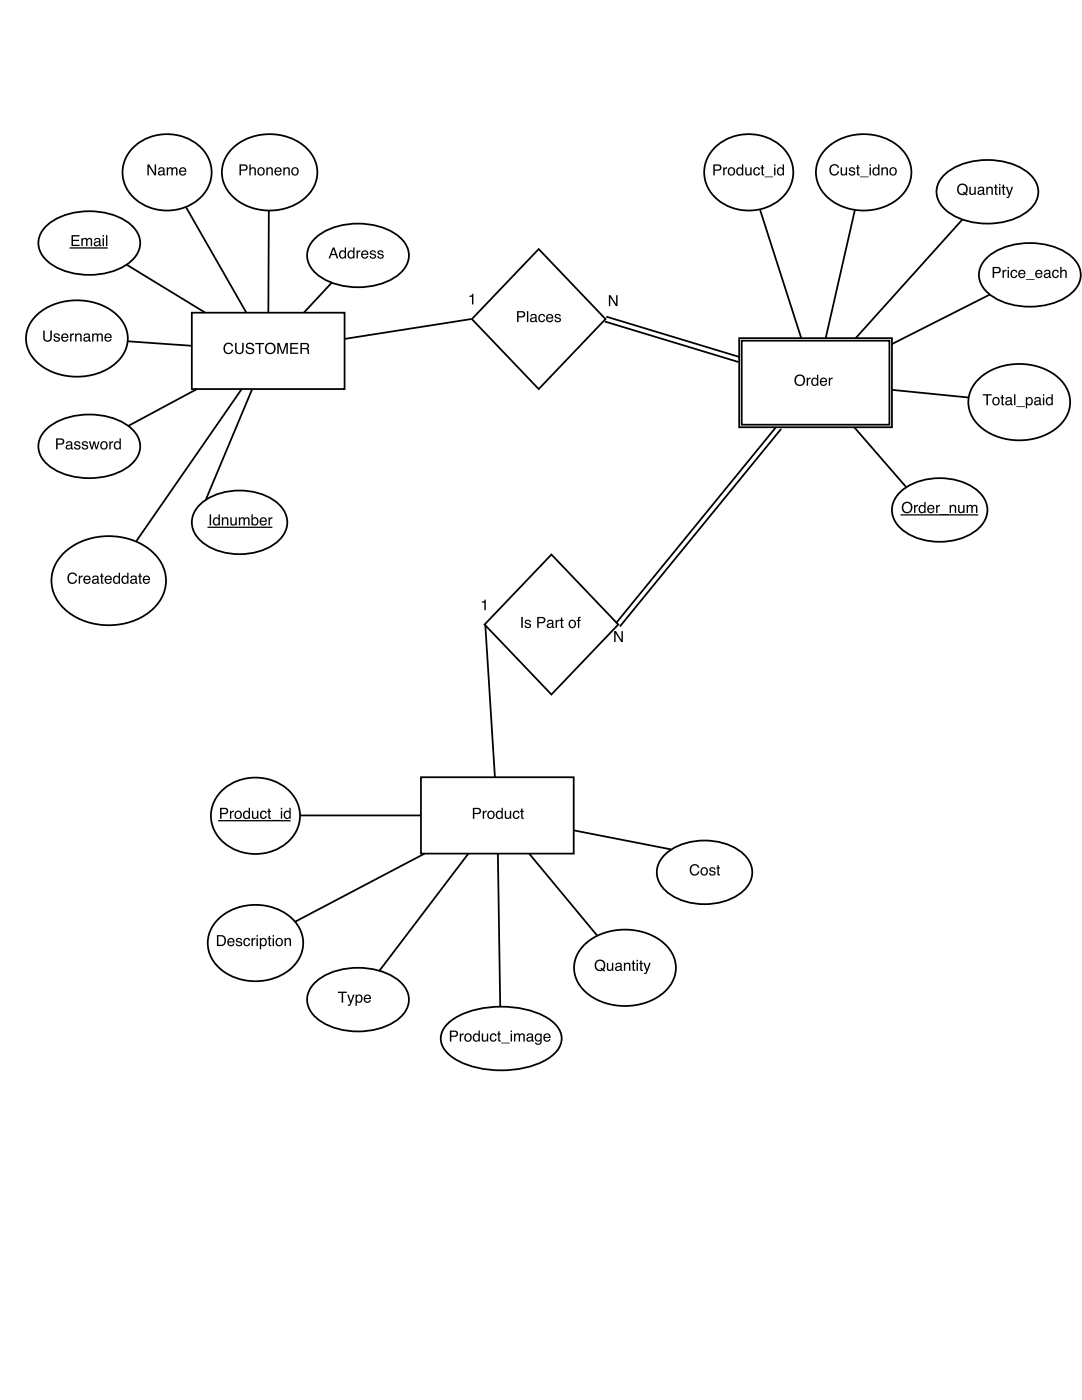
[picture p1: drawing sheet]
<svg xmlns="http://www.w3.org/2000/svg" width="216mm" height="279mm" viewBox="0 0 216 279" stroke-linecap="round" stroke-linejoin="round" font-family="sans-serif">
<path d="M26.3 29.7a9.8 9.8 0 0 1 14.7 .8 7.1 7.1 0 0 1-3.2 10.5 9.6 9.6 0 0 1-12.7-3.6 6.7 6.7 0 0 1 1.2-7.7z" fill="none" stroke="#000" stroke-width=".35"/>
<path d="M29.4 32.8h.4l1.1 1.8v-1.8h.2v2.2h-.3l-1.1-1.8v1.8h-.3zM31.8 34.4a.38 .38 0 0 0 .5 .4 .38 .38 0 0 0 .2-.6zM31.7 33.6a.71 .71 0 0 1 1.1 .2v1h.2v.2h-.1a.45 .45 0 0 0-.7 0 .49 .49 0 0 1-.7-.3 .49 .49 0 0 1 .5-.6l.6-.1a.36 .36 0 0 0-.4-.4 .36 .36 0 0 0-.4 .3h-.2zM33.3 33.4h.2v.2a.52 .52 0 0 1 .9 0 .53 .53 0 0 1 .7-.2 .53 .53 0 0 1 .3 .5v1.1h-.3v-1.2l-.2-.2-.4 .3v1.1h-.3v-1a.36 .36 0 0 0-.5-.4 .36 .36 0 0 0-.2 .6v.8h-.2zM35.9 33.6a.73 .73 0 0 1 .9-.1 .73 .73 0 0 1 .4 .8h-1.2a.45 .45 0 0 0 .3 .5 .45 .45 0 0 0 .6-.3h.3a.78 .78 0 0 1-1.2 .5 .78 .78 0 0 1-.2-1.2zM36.1 33.7l-.1 .4h.9l-.3-.5z" fill="#000"/>
<path d="M46.3 29.7a11 11 0 0 1 15.7 .8 6.5 6.5 0 0 1-1.5 9.3 11 11 0 0 1-14.9-1.6 6.4 6.4 0 0 1 .7-8.5z" fill="#fff"/>
<path d="M46.3 29.7a11 11 0 0 1 15.7 .8 6.5 6.5 0 0 1-1.5 9.3 11 11 0 0 1-14.9-1.6 6.4 6.4 0 0 1 .7-8.5z" fill="none" stroke="#000" stroke-width=".35"/>
<path d="M47.8 32.8h1a.63 .63 0 0 1 .6 .6 .63 .63 0 0 1-.6 .7h-.7v.9h-.3zM48.1 33.1v.7h.6a.38 .38 0 0 0 .4-.4 .38 .38 0 0 0-.4-.3zM49.8 32.8h.2v.8a.56 .56 0 0 1 .7-.2 .56 .56 0 0 1 .4 .6v1h-.3v-1a.39 .39 0 0 0-.5-.4 .39 .39 0 0 0-.3 .6v.8h-.2zM51.7 33.8a.56 .56 0 0 0 0 .7 .56 .56 0 0 0 .7 .1 .55 .55 0 0 0 .1-.8 .55 .55 0 0 0-.8 0zM51.5 33.6a.78 .78 0 0 1 1.2 .1 .78 .78 0 0 1-.2 1.1 .78 .78 0 0 1-1.1-.1v-.7zM53.1 33.4h.3v.2a.57 .57 0 0 1 .7-.2 .57 .57 0 0 1 .3 .6v1h-.2v-1a.39 .39 0 0 0-.5-.4 .39 .39 0 0 0-.3 .6v.8h-.3zM55 33.6a.73 .73 0 0 1 .8-.1 .73 .73 0 0 1 .4 .8h-1.2a.45 .45 0 0 0 .4 .5 .45 .45 0 0 0 .5-.3h.3a.78 .78 0 0 1-1.1 .5 .78 .78 0 0 1-.3-1.2zM55.2 33.7l-.2 .4h.9l-.3-.5zM56.5 33.4h.3v.2a.57 .57 0 0 1 .6-.2 .57 .57 0 0 1 .4 .6v1h-.2v-1a.39 .39 0 0 0-.5-.4 .39 .39 0 0 0-.3 .6v.8h-.3zM58.5 33.8a.56 .56 0 0 0 0 .7 .56 .56 0 0 0 .7 .1 .55 .55 0 0 0 .1-.8 .55 .55 0 0 0-.8 0zM58.3 33.6a.78 .78 0 0 1 1.1 .1 .78 .78 0 0 1-.1 1.1 .78 .78 0 0 1-1.1-.1l-.1-.7z" fill="#000"/>
<path d="M62.7 47.8a13.5 13.5 0 0 1 12.7-2.7 8.8 8.8 0 0 1 5.8 4.2 4.6 4.6 0 0 1-1.7 5.6 14.3 14.3 0 0 1-16.1 0 4.6 4.6 0 0 1-.7-7.1z" fill="#fff"/>
<path d="M62.7 47.8a13.5 13.5 0 0 1 12.7-2.7 8.8 8.8 0 0 1 5.8 4.2 4.6 4.6 0 0 1-1.7 5.6 14.3 14.3 0 0 1-16.1 0 4.6 4.6 0 0 1-.7-7.1z" fill="none" stroke="#000" stroke-width=".35"/>
<path d="M66.5 49.7l-.3 1h.7zM66.4 49.4h.3l.8 2.2h-.3l-.2-.7h-.9l-.2 .7h-.3zM68 50.3a.55 .55 0 0 0-.1 .8 .55 .55 0 0 0 .8 .1 .55 .55 0 0 0 .1-.7 .55 .55 0 0 0-.8-.2zM67.9 50.1l.6-.1 .3 .2v-.8h.2v2.2h-.2v-.2a.73 .73 0 0 1-1 0 .73 .73 0 0 1-.1-1zM69.7 50.3a.55 .55 0 0 0-.1 .8 .55 .55 0 0 0 .8 .1 .55 .55 0 0 0 .1-.7 .55 .55 0 0 0-.8-.2zM69.6 50.1l.6-.1 .3 .2v-.8h.2v2.2h-.2v-.2a.73 .73 0 0 1-1 0 .73 .73 0 0 1-.1-1zM71.1 50h.3v.3l.3-.3h.2v.2a.43 .43 0 0 0-.5 .5v.9h-.3zM72.3 50.2a.73 .73 0 0 1 .9-.2 .73 .73 0 0 1 .3 .9h-1.2a.45 .45 0 0 0 .4 .5 .45 .45 0 0 0 .5-.3h.3a.78 .78 0 0 1-1.1 .4 .78 .78 0 0 1-.2-1.1zM72.5 50.3l-.1 .4h.8l-.2-.5zM74 50.1a.64 .64 0 0 1 1 .3h-.2a.34 .34 0 0 0-.4-.2 .34 .34 0 0 0-.3 .3h.1a.76 .76 0 0 1 .8 .8 .69 .69 0 0 1-.7 .3 .69 .69 0 0 1-.6-.5h.3a.39 .39 0 0 0 .4 .3 .39 .39 0 0 0 .4-.3l-.1-.1a.76 .76 0 0 1-.9-.8zM75.5 50.1a.64 .64 0 0 1 1 .3h-.2a.34 .34 0 0 0-.4-.2 .34 .34 0 0 0-.3 .3h.1a.76 .76 0 0 1 .8 .8 .69 .69 0 0 1-.7 .3 .69 .69 0 0 1-.5-.5h.2a.39 .39 0 0 0 .4 .3 .39 .39 0 0 0 .4-.3l-.1-.1a.76 .76 0 0 1-.8-.8z" fill="#000"/>
<path d="M9 45.3a13.5 13.5 0 0 1 12.8-2.6 8.8 8.8 0 0 1 5.8 4.1 4.6 4.6 0 0 1-1.7 5.6 14.3 14.3 0 0 1-16.1 0 4.6 4.6 0 0 1-.8-7.1z" fill="#fff"/>
<path d="M9 45.3a13.5 13.5 0 0 1 12.8-2.6 8.8 8.8 0 0 1 5.8 4.1 4.6 4.6 0 0 1-1.7 5.6 14.3 14.3 0 0 1-16.1 0 4.6 4.6 0 0 1-.8-7.1z" fill="none" stroke="#000" stroke-width=".35"/>
<path d="M14.3 46.9h1.6v.3h-1.3v.7h1.2v.2h-1.2v.7h1.3v.3h-1.6zM16.2 47.5h.3v.2a.52 .52 0 0 1 .9 0 .53 .53 0 0 1 .6-.2 .53 .53 0 0 1 .4 .5v1.1h-.3v-1.2l-.3-.2-.3 .3-.1 1.1h-.2v-1a.36 .36 0 0 0-.5-.4 .36 .36 0 0 0-.2 .6v.8h-.3zM19 48.6a.38 .38 0 0 0 .5 .3 .38 .38 0 0 0 .2-.6zM18.9 47.7a.71 .71 0 0 1 1.1 .2v1h.2v.2h-.1a.45 .45 0 0 0-.7 0 .49 .49 0 0 1-.7-.3 .49 .49 0 0 1 .5-.6l.6-.1a.36 .36 0 0 0-.4-.4 .36 .36 0 0 0-.4 .3h-.2zM20.5 47.5h.2v1.6h-.2zM20.5 46.9h.2v.3h-.2zM21.2 46.9h.2v2.2h-.2z" fill="#000"/>
<path d="M14 49.5h7.4" fill="none" stroke="#000" stroke-width=".25"/>
<path d="M7.3 62.9a12.4 12.4 0 0 1 16.1 0 6.3 6.3 0 0 1-.9 10 12.5 12.5 0 0 1-15.2-.7 6.2 6.2 0 0 1 0-9.3z" fill="#fff"/>
<path d="M7.3 62.9a12.4 12.4 0 0 1 16.1 0 6.3 6.3 0 0 1-.9 10 12.5 12.5 0 0 1-15.2-.7 6.2 6.2 0 0 1 0-9.3z" fill="none" stroke="#000" stroke-width=".35"/>
<path d="M8.6 66h.3v1.3a.56 .56 0 0 0 .6 .7 .56 .56 0 0 0 .5-.7v-1.3h.3v1.2a.87 .87 0 0 1-.8 1 .87 .87 0 0 1-.9-1zM10.9 66.7a.64 .64 0 0 1 1 .3h-.2a.34 .34 0 0 0-.4-.3 .34 .34 0 0 0-.3 .4h.1a.76 .76 0 0 1 .8 .8 .69 .69 0 0 1-.7 .3 .69 .69 0 0 1-.5-.5h.2a.39 .39 0 0 0 .4 .3 .39 .39 0 0 0 .4-.4h-.1a.76 .76 0 0 1-.8-.8zM12.4 66.8a.73 .73 0 0 1 .9-.2 .73 .73 0 0 1 .4 .8h-1.2a.45 .45 0 0 0 .3 .6 .45 .45 0 0 0 .6-.3h.2a.78 .78 0 0 1-1.1 .4 .78 .78 0 0 1-.2-1.2zM12.6 66.9l-.1 .3h.9l-.3-.4zM14 66.6h.2v.2l.3-.2 .3-.1v.3a.43 .43 0 0 0-.5 .4v1h-.3zM15 66.6h.2v.2a.57 .57 0 0 1 .7-.2 .57 .57 0 0 1 .4 .5v1.1h-.3v-1a.39 .39 0 0 0-.5-.4 .39 .39 0 0 0-.2 .5v.9h-.3zM16.9 67.6a.38 .38 0 0 0 .5 .3 .38 .38 0 0 0 .2-.5zM16.8 66.7a.71 .71 0 0 1 1.1 .3v.9l.2 .1v.2h-.1a.45 .45 0 0 0-.7 0 .49 .49 0 0 1-.7-.4 .49 .49 0 0 1 .5-.6l.6-.1a.36 .36 0 0 0-.4-.4 .36 .36 0 0 0-.4 .3h-.2zM18.4 66.6h.2v.2a.52 .52 0 0 1 .9 0 .53 .53 0 0 1 .7-.2 .53 .53 0 0 1 .3 .5v1.1h-.3v-1.3l-.2-.1-.4 .2v1.2h-.3v-1.1a.36 .36 0 0 0-.4-.3 .36 .36 0 0 0-.2 .5v.9h-.3zM21 66.8a.73 .73 0 0 1 .9-.2 .73 .73 0 0 1 .4 .8h-1.2a.45 .45 0 0 0 .4 .6 .45 .45 0 0 0 .5-.3h.3a.78 .78 0 0 1-1.1 .4 .78 .78 0 0 1-.3-1.2zM21.3 66.9l-.2 .3h.9l-.3-.4z" fill="#000"/>
<path d="M9 85.9a13.5 13.5 0 0 1 12.8-2.7 8.8 8.8 0 0 1 5.8 4.2 4.6 4.6 0 0 1-1.7 5.6 14.3 14.3 0 0 1-16.1 0 4.6 4.6 0 0 1-.8-7.1z" fill="#fff"/>
<path d="M9 85.9a13.5 13.5 0 0 1 12.8-2.7 8.8 8.8 0 0 1 5.8 4.2 4.6 4.6 0 0 1-1.7 5.6 14.3 14.3 0 0 1-16.1 0 4.6 4.6 0 0 1-.8-7.1z" fill="none" stroke="#000" stroke-width=".35"/>
<path d="M11.2 87.5h1a.63 .63 0 0 1 .6 .6 .63 .63 0 0 1-.6 .7h-.7v.9h-.3zM11.5 87.7v.8h.6a.38 .38 0 0 0 .4-.4 .38 .38 0 0 0-.4-.4zM13.4 89.1a.38 .38 0 0 0 .5 .4 .38 .38 0 0 0 .2-.6zM13.3 88.3a.71 .71 0 0 1 1.1 .2v.9l.2 .1v.2h-.1a.45 .45 0 0 0-.7 0 .49 .49 0 0 1-.7-.4 .49 .49 0 0 1 .5-.5l.5-.2a.36 .36 0 0 0-.3-.4 .36 .36 0 0 0-.4 .4h-.2zM15 88.2a.64 .64 0 0 1 1 .3h-.2a.34 .34 0 0 0-.4-.2 .34 .34 0 0 0-.3 .3h.1a.76 .76 0 0 1 .8 .8 .69 .69 0 0 1-.7 .3 .69 .69 0 0 1-.5-.5h.2a.39 .39 0 0 0 .4 .3 .39 .39 0 0 0 .4-.3l-.1-.1a.76 .76 0 0 1-.9-.8zM16.5 88.2a.64 .64 0 0 1 1 .3h-.2a.34 .34 0 0 0-.4-.2 .34 .34 0 0 0-.3 .3h.1a.76 .76 0 0 1 .9 .8 .69 .69 0 0 1-.8 .3 .69 .69 0 0 1-.5-.5h.2a.39 .39 0 0 0 .4 .3 .39 .39 0 0 0 .4-.3l-.1-.1a.76 .76 0 0 1-.8-.8zM17.7 88.1h.3l.3 1.2 .3-1.2h.3l.4 1.2 .3-1.2h.3l-.5 1.6h-.3l-.3-1.3-.3 1.3h-.3zM20.4 88.5a.56 .56 0 0 0-.1 .7 .56 .56 0 0 0 .8 .1 .55 .55 0 0 0 .1-.8 .55 .55 0 0 0-.8 0zM20.2 88.3a.78 .78 0 0 1 1.1 .1 .78 .78 0 0 1-.1 1.1 .78 .78 0 0 1-1.1-.2l-.1-.6zM21.8 88.1h.3v.3l.2-.3h.3v.2a.43 .43 0 0 0-.5 .5v.9h-.3zM23.1 88.4a.55 .55 0 0 0-.1 .8 .55 .55 0 0 0 .7 .1 .55 .55 0 0 0 .1-.7 .55 .55 0 0 0-.7-.2zM23 88.2l.6-.1 .3 .2v-.8h.2v2.2h-.2v-.2a.73 .73 0 0 1-1.1 0 .73 .73 0 0 1 0-1z" fill="#000"/>
<path d="M12.3 110.8a13.5 13.5 0 0 1 18.8 0 7.4 7.4 0 0 1-.9 11 13.6 13.6 0 0 1-17.9-.8 7.3 7.3 0 0 1 0-10.2z" fill="#fff"/>
<path d="M12.3 110.8a13.5 13.5 0 0 1 18.8 0 7.4 7.4 0 0 1-.9 11 13.6 13.6 0 0 1-17.9-.8 7.3 7.3 0 0 1 0-10.2z" fill="none" stroke="#000" stroke-width=".35"/>
<path d="M13.7 114.6a.95 .95 0 0 1 .9-.4 .95 .95 0 0 1 .8 .8h-.3a.7 .7 0 0 0-.9-.5 .7 .7 0 0 0-.5 .9 .69 .69 0 0 0 .6 .9 .69 .69 0 0 0 .8-.6h.3a1.02 1.02 0 0 1-1.3 .8 1.02 1.02 0 0 1-.6-1.4zM15.7 114.9h.3v.3l.2-.3h.3v.2a.43 .43 0 0 0-.5 .5v.9h-.3zM16.8 115.1a.73 .73 0 0 1 .9-.2 .73 .73 0 0 1 .4 .9h-1.2a.45 .45 0 0 0 .4 .5 .45 .45 0 0 0 .5-.3h.3a.78 .78 0 0 1-1.2 .5 .78 .78 0 0 1-.2-1.2zM17.1 115.2l-.2 .4h.9l-.3-.5zM18.6 115.9a.38 .38 0 0 0 .5 .4 .38 .38 0 0 0 .2-.6zM18.5 115.1a.71 .71 0 0 1 1.2 .2v1h.1v.2h-.1a.45 .45 0 0 0-.7 0 .49 .49 0 0 1-.7-.3 .49 .49 0 0 1 .5-.6l.6-.2a.36 .36 0 0 0-.3-.3 .36 .36 0 0 0-.4 .3h-.3zM20.2 114.4h.2v.5h.3v.2h-.3v1.1l.3 .1v.2a.38 .38 0 0 1-.5-.3v-1.1h-.3v-.2h.3zM21.1 115.1a.73 .73 0 0 1 .9-.2 .73 .73 0 0 1 .3 .9h-1.2a.45 .45 0 0 0 .4 .5 .45 .45 0 0 0 .5-.3h.3a.78 .78 0 0 1-1.1 .5 .78 .78 0 0 1-.2-1.2zM21.3 115.2l-.1 .4h.8l-.2-.5zM22.9 115.3a.55 .55 0 0 0-.1 .7 .55 .55 0 0 0 .8 .2 .55 .55 0 0 0 .1-.8 .55 .55 0 0 0-.8-.1zM22.8 115l.6-.1 .3 .2v-.8h.2v2.2h-.2v-.2a.73 .73 0 0 1-1 0 .73 .73 0 0 1-.1-1zM24.6 115.3a.55 .55 0 0 0-.1 .7 .55 .55 0 0 0 .8 .2 .55 .55 0 0 0 .1-.8 .55 .55 0 0 0-.8-.1zM24.5 115l.6-.1 .3 .2v-.8h.2v2.2h-.2v-.2a.73 .73 0 0 1-1 0 .73 .73 0 0 1-.1-1zM26.3 115.9a.38 .38 0 0 0 .5 .4 .38 .38 0 0 0 .2-.6zM26.1 115.1a.71 .71 0 0 1 1.2 .2v1h.2v.2h-.2a.45 .45 0 0 0-.7 0 .49 .49 0 0 1-.6-.3 .49 .49 0 0 1 .5-.6l.5-.2a.36 .36 0 0 0-.3-.3 .36 .36 0 0 0-.4 .3h-.3zM27.8 114.4h.3v.5h.2v.2h-.2v1.1l.2 .1v.2a.38 .38 0 0 1-.5-.3v-1.1h-.2v-.2h.2zM28.7 115.1a.73 .73 0 0 1 .9-.2 .73 .73 0 0 1 .3 .9h-1.1a.45 .45 0 0 0 .3 .5 .45 .45 0 0 0 .6-.3h.2a.78 .78 0 0 1-1.1 .5 .78 .78 0 0 1-.2-1.2zM28.9 115.2l-.1 .4h.9l-.3-.5z" fill="#000"/>
<path d="M39.6 101a12.1 12.1 0 0 1 11.9-2.6 7.5 7.5 0 0 1 5.7 5 5.6 5.6 0 0 1-3.6 5.9 12.9 12.9 0 0 1-13.3-1.2 4.7 4.7 0 0 1-.7-7.1z" fill="#fff"/>
<path d="M39.6 101a12.1 12.1 0 0 1 11.9-2.6 7.5 7.5 0 0 1 5.7 5 5.6 5.6 0 0 1-3.6 5.9 12.9 12.9 0 0 1-13.3-1.2 4.7 4.7 0 0 1-.7-7.1z" fill="none" stroke="#000" stroke-width=".35"/>
<path d="M41.8 102.7h.3v2.1h-.3zM42.9 103.6a.55 .55 0 0 0-.1 .8 .55 .55 0 0 0 .7 .1 .55 .55 0 0 0 .1-.7 .55 .55 0 0 0-.7-.2zM42.8 103.3l.5-.1 .3 .3v-.8h.3v2.1h-.3v-.2a.73 .73 0 0 1-1 .1 .73 .73 0 0 1-.1-1zM44.3 103.3h.2v.2a.57 .57 0 0 1 .7-.3 .57 .57 0 0 1 .4 .6v1h-.3v-1a.39 .39 0 0 0-.5-.3 .39 .39 0 0 0-.3 .5v.8h-.2zM46 103.3h.2v1a.41 .41 0 0 0 .6 .3 .41 .41 0 0 0 .2-.6v-.7h.2v1.5h-.2v-.2a.55 .55 0 0 1-.6 .3 .55 .55 0 0 1-.4-.6zM47.7 103.3h.2v.2a.52 .52 0 0 1 .9 0 .53 .53 0 0 1 .6-.3 .53 .53 0 0 1 .4 .6v1h-.3v-1.2l-.3-.1-.3 .2v1.1h-.3v-1a.36 .36 0 0 0-.5-.3 .36 .36 0 0 0-.2 .5v.8h-.2zM50.2 102.7h.2v.7a.7 .7 0 0 1 1-.1 .7 .7 0 0 1 .2 1 .63 .63 0 0 1-.5 .6 .63 .63 0 0 1-.7-.3v.2h-.2zM50.6 103.6a.55 .55 0 0 0-.2 .7 .55 .55 0 0 0 .8 .2 .56 .56 0 0 0 .1-.7 .56 .56 0 0 0-.7-.2zM52 103.5a.73 .73 0 0 1 .9-.2 .73 .73 0 0 1 .4 .8h-1.2a.45 .45 0 0 0 .3 .6 .45 .45 0 0 0 .6-.4h.2a.78 .78 0 0 1-1.1 .5 .78 .78 0 0 1-.2-1.2zM52.2 103.6l-.1 .3h.9l-.3-.4zM53.6 103.3h.2v.2l.3-.3h.3v.3a.43 .43 0 0 0-.5 .4v.9h-.3z" fill="#000"/>
<path d="M41.5 105.2h12.7" fill="none" stroke="#000" stroke-width=".25"/>
<path d="M38.3 62.4h30.5v15.2h-30.5z" fill="#fff"/>
<path d="M25.3 52.8l15.7 9.6M37.1 41.3l12.1 21.1M53.6 42.1l-.1 20.3M66.2 56.5l-5.6 5.9M25.5 68.1l12.8 .9M38.3 62.4h30.5v15.2h-30.5zM39.3 77.6l-13.6 7.4M48.2 77.6l-21 30.3M50.3 77.6l-9.2 22.1" fill="none" stroke="#000" stroke-width=".35"/>
<path d="M44.8 68.7a.95 .95 0 0 1 1-.3 .95 .95 0 0 1 .7 .7h-.3a.7 .7 0 0 0-.9-.4 .7 .7 0 0 0-.4 .9 .69 .69 0 0 0 .5 .8 .69 .69 0 0 0 .8-.6h.3a1.02 1.02 0 0 1-1.3 .8 1.02 1.02 0 0 1-.6-1.4zM46.9 68.4h.3v1.4a.56 .56 0 0 0 .6 .6 .56 .56 0 0 0 .5-.6v-1.4h.3v1.3a.87 .87 0 0 1-.8 1 .87 .87 0 0 1-.9-1zM49.3 68.6a.86 .86 0 0 1 1.4 .5h-.3a.51 .51 0 0 0-.5-.5 .51 .51 0 0 0-.5 .5l.5 .3a.69 .69 0 0 1 .8 .6 .69 .69 0 0 1-.8 .7l-.5-.1-.3-.3-.1-.4h.3a.58 .58 0 0 0 .6 .5 .58 .58 0 0 0 .5-.5l-.7-.3a.59 .59 0 0 1-.6-.4 .59 .59 0 0 1 .2-.6zM50.9 68.4h1.8v.3h-.7v1.9h-.3v-1.9h-.8zM53.2 68.6a1.1 1.1 0 0 1 1.6 .3 1.1 1.1 0 0 1-.3 1.5 1.1 1.1 0 0 1-1.5-.3l-.1-.8zM53.4 68.9a.88 .88 0 0 0-.1 1.1 .88 .88 0 0 0 1.1 .3 .87 .87 0 0 0 .2-1.2 .87 .87 0 0 0-1.2-.2zM55.3 68.4h.5l.6 1.9 .6-1.9h.4v2.2h-.3l.1-1.8-.7 1.8h-.3l-.6-1.8v1.8h-.3zM57.9 68.4h1.6v.3h-1.3v.7h1.2v.2h-1.2v.8h1.3v.2h-1.6zM60.2 68.7v.7h.7a.38 .38 0 0 0 .5-.3 .38 .38 0 0 0-.4-.4zM59.9 68.4a1.88 1.88 0 0 1 1.6 .2l.2 .6-.3 .4 .2 .2 .2 .8h-.4l-.1-.8-.4-.1h-.7v.9h-.3z" fill="#000"/>
<path d="M142.4 29.7a9.8 9.8 0 0 1 14.7 .8 7.1 7.1 0 0 1-3.2 10.5 9.6 9.6 0 0 1-12.7-3.6 6.7 6.7 0 0 1 1.2-7.7z" fill="#fff"/>
<path d="M142.4 29.7a9.8 9.8 0 0 1 14.7 .8 7.1 7.1 0 0 1-3.2 10.5 9.6 9.6 0 0 1-12.7-3.6 6.7 6.7 0 0 1 1.2-7.7z" fill="none" stroke="#000" stroke-width=".35"/>
<path d="M142.3 32.8h1a.63 .63 0 0 1 .7 .6 .63 .63 0 0 1-.7 .7h-.7v.9h-.3zM142.6 33.1v.7h.6a.38 .38 0 0 0 .5-.4 .38 .38 0 0 0-.5-.3zM144.3 33.4h.3v.3l.2-.3h.3v.3a.43 .43 0 0 0-.5 .4v.9h-.3zM145.6 33.8a.56 .56 0 0 0-.1 .7 .56 .56 0 0 0 .8 .1 .55 .55 0 0 0 .1-.8 .55 .55 0 0 0-.8 0zM145.4 33.6a.78 .78 0 0 1 1.1 .1 .78 .78 0 0 1-.1 1.1 .78 .78 0 0 1-1.1-.1l-.1-.7zM147.3 33.8a.55 .55 0 0 0-.1 .7 .55 .55 0 0 0 .7 .2 .55 .55 0 0 0 .1-.8 .55 .55 0 0 0-.7-.1zM147.2 33.5l.5-.1 .3 .2v-.8h.3v2.2h-.2v-.2a.73 .73 0 0 1-1.1 0 .73 .73 0 0 1 0-1zM148.7 33.4h.3v1.1a.41 .41 0 0 0 .5 .3 .41 .41 0 0 0 .2-.6v-.8h.3v1.6h-.3v-.2a.55 .55 0 0 1-.6 .2 .55 .55 0 0 1-.4-.5zM150.5 33.6a.65 .65 0 0 1 .7-.2 .65 .65 0 0 1 .5 .5h-.3a.44 .44 0 0 0-.6-.3 .44 .44 0 0 0-.2 .6 .42 .42 0 0 0 .3 .6 .42 .42 0 0 0 .5-.4h.3a.72 .72 0 0 1-1 .6 .72 .72 0 0 1-.4-1zM152 33h.2v.4h.3v.2h-.3v1.1l.3 .1v.2a.38 .38 0 0 1-.5-.3v-1.1h-.2v-.2h.2zM152.6 35.2h1.7v.2h-1.7zM154.5 33.4h.2v1.6h-.2zM154.5 32.8h.2v.3h-.2zM155.4 33.8a.55 .55 0 0 0-.1 .7 .55 .55 0 0 0 .8 .2 .55 .55 0 0 0 .1-.8 .55 .55 0 0 0-.8-.1zM155.3 33.5l.6-.1 .3 .2v-.8h.2v2.2h-.2v-.2a.73 .73 0 0 1-1 0 .73 .73 0 0 1-.1-1z" fill="#000"/>
<path d="M164.8 29.7a11 11 0 0 1 15.8 .8 6.5 6.5 0 0 1-1.5 9.3 11 11 0 0 1-15-1.6 6.4 6.4 0 0 1 .7-8.5z" fill="#fff"/>
<path d="M164.8 29.7a11 11 0 0 1 15.8 .8 6.5 6.5 0 0 1-1.5 9.3 11 11 0 0 1-15-1.6 6.4 6.4 0 0 1 .7-8.5z" fill="none" stroke="#000" stroke-width=".35"/>
<path d="M165.7 33.1a.95 .95 0 0 1 1-.3 .95 .95 0 0 1 .7 .7h-.3a.7 .7 0 0 0-.9-.5 .7 .7 0 0 0-.4 .9 .69 .69 0 0 0 .5 .9 .69 .69 0 0 0 .8-.6h.3a1.02 1.02 0 0 1-1.3 .8 1.02 1.02 0 0 1-.6-1.4zM167.7 33.4h.3v1.1a.41 .41 0 0 0 .6 .3 .41 .41 0 0 0 .2-.6v-.8h.2v1.6h-.2v-.2a.55 .55 0 0 1-.6 .2 .55 .55 0 0 1-.5-.5zM169.6 33.5a.64 .64 0 0 1 1 .4h-.2a.34 .34 0 0 0-.4-.3 .34 .34 0 0 0-.3 .3l.1 .1a.76 .76 0 0 1 .8 .7 .69 .69 0 0 1-.7 .4 .69 .69 0 0 1-.6-.6h.3a.39 .39 0 0 0 .4 .3 .39 .39 0 0 0 .4-.3l-.1-.1a.76 .76 0 0 1-.9-.7zM171 33h.3v.4h.2v.2h-.2v1.1l.2 .1v.2a.38 .38 0 0 1-.5-.3v-1.1h-.2v-.2h.2zM171.6 35.2h1.7v.2h-1.7zM173.5 33.4h.3v1.6h-.3zM173.5 32.8h.3v.3h-.3zM174.5 33.8a.55 .55 0 0 0-.1 .7 .55 .55 0 0 0 .7 .2 .55 .55 0 0 0 .1-.8 .55 .55 0 0 0-.7-.1zM174.4 33.5l.5-.1 .3 .2v-.8h.3v2.2h-.3v-.2a.73 .73 0 0 1-1 0 .73 .73 0 0 1-.1-1zM175.9 33.4h.2v.2a.57 .57 0 0 1 .7-.2 .57 .57 0 0 1 .4 .6v1h-.3v-1a.39 .39 0 0 0-.5-.4 .39 .39 0 0 0-.3 .6v.8h-.2zM177.9 33.8a.56 .56 0 0 0-.1 .7 .56 .56 0 0 0 .8 .1 .55 .55 0 0 0 0-.8 .55 .55 0 0 0-.7 0zM177.7 33.6a.78 .78 0 0 1 1.1 .1 .78 .78 0 0 1-.1 1.1 .78 .78 0 0 1-1.2-.1v-.7z" fill="#000"/>
<path d="M196.7 51.7a13.5 13.5 0 0 1 12.7-2.7 8.8 8.8 0 0 1 5.9 4.2 4.6 4.6 0 0 1-1.8 5.5 14.3 14.3 0 0 1-16 0 4.6 4.6 0 0 1-.8-7z" fill="#fff"/>
<path d="M196.7 51.7a13.5 13.5 0 0 1 12.7-2.7 8.8 8.8 0 0 1 5.9 4.2 4.6 4.6 0 0 1-1.8 5.5 14.3 14.3 0 0 1-16 0 4.6 4.6 0 0 1-.8-7z" fill="none" stroke="#000" stroke-width=".35"/>
<path d="M198.1 53.3h1a.63 .63 0 0 1 .6 .6 .63 .63 0 0 1-.6 .6h-.7v1h-.3zM198.4 53.5v.8h.6a.38 .38 0 0 0 .4-.4 .38 .38 0 0 0-.4-.4zM200 53.9h.3v.2l.3-.2 .2-.1v.3a.43 .43 0 0 0-.5 .4v1h-.3zM201.1 53.9h.2v1.6h-.2zM201.1 53.3h.2v.3h-.2zM201.8 54.1a.65 .65 0 0 1 .7-.3 .65 .65 0 0 1 .5 .6h-.3a.44 .44 0 0 0-.6-.3 .44 .44 0 0 0-.2 .6 .42 .42 0 0 0 .3 .6 .42 .42 0 0 0 .5-.4h.3a.72 .72 0 0 1-1 .6 .72 .72 0 0 1-.4-1.1zM203.4 54.1a.73 .73 0 0 1 .9-.2 .73 .73 0 0 1 .3 .8h-1.2a.45 .45 0 0 0 .4 .6 .45 .45 0 0 0 .5-.3h.3a.78 .78 0 0 1-1.1 .4 .78 .78 0 0 1-.2-1.2zM203.6 54.2l-.1 .3h.8l-.2-.4zM204.7 55.7h1.7v.1h-1.7zM206.8 54.1a.73 .73 0 0 1 .8-.2 .73 .73 0 0 1 .4 .8h-1.2a.45 .45 0 0 0 .4 .6 .45 .45 0 0 0 .5-.3h.3a.78 .78 0 0 1-1.1 .4 .78 .78 0 0 1-.3-1.2zM207 54.2l-.2 .3h.9l-.3-.4zM208.6 54.9a.38 .38 0 0 0 .5 .3 .38 .38 0 0 0 .2-.5zM208.4 54a.71 .71 0 0 1 1.2 .3v.9l.2 .1v.2h-.2a.45 .45 0 0 0-.7 0 .49 .49 0 0 1-.6-.4 .49 .49 0 0 1 .5-.6l.5-.1a.36 .36 0 0 0-.3-.4 .36 .36 0 0 0-.4 .3h-.3zM210.1 54.1a.65 .65 0 0 1 .7-.3 .65 .65 0 0 1 .5 .6h-.3a.44 .44 0 0 0-.6-.3 .44 .44 0 0 0-.2 .6 .42 .42 0 0 0 .3 .6 .42 .42 0 0 0 .5-.4h.3a.72 .72 0 0 1-1 .6 .72 .72 0 0 1-.4-1.1zM211.6 53.3h.2v.8a.56 .56 0 0 1 .7-.2 .56 .56 0 0 1 .4 .5v1.1h-.3v-1a.39 .39 0 0 0-.5-.4 .39 .39 0 0 0-.3 .5v.9h-.2z" fill="#000"/>
<path d="M188.3 35.1a13.5 13.5 0 0 1 12.7-2.7 8.8 8.8 0 0 1 5.8 4.2 4.6 4.6 0 0 1-1.7 5.6 14.3 14.3 0 0 1-16.1 0 4.6 4.6 0 0 1-.7-7.1z" fill="#fff"/>
<path d="M188.3 35.1a13.5 13.5 0 0 1 12.7-2.7 8.8 8.8 0 0 1 5.8 4.2 4.6 4.6 0 0 1-1.7 5.6 14.3 14.3 0 0 1-16.1 0 4.6 4.6 0 0 1-.7-7.1z" fill="none" stroke="#000" stroke-width=".35"/>
<path d="M191.4 36.9a1.14 1.14 0 0 1 1.5 .2 1.14 1.14 0 0 1-.1 1.5l.3 .3-.2 .2-.3-.3a1.15 1.15 0 0 1-1.5-.4 1.15 1.15 0 0 1 .3-1.5zM191.5 37.1a.88 .88 0 0 0-.2 1.1 .88 .88 0 0 0 1.1 .4l-.3-.2 .2-.2 .3 .3a.86 .86 0 0 0 .1-1.2 .86 .86 0 0 0-1.2-.2zM193.4 37.3h.3v1a.41 .41 0 0 0 .5 .4 .41 .41 0 0 0 .2-.6v-.8h.3v1.6h-.3v-.3a.55 .55 0 0 1-.6 .3 .55 .55 0 0 1-.4-.5zM195.3 38.3a.38 .38 0 0 0 .5 .4 .38 .38 0 0 0 .2-.6zM195.2 37.5a.71 .71 0 0 1 1.2 .2v.9l.1 .1v.2h-.1a.45 .45 0 0 0-.7 0 .49 .49 0 0 1-.7-.4 .49 .49 0 0 1 .5-.5l.6-.2a.36 .36 0 0 0-.3-.4 .36 .36 0 0 0-.4 .4h-.3zM196.8 37.3h.3v.2a.57 .57 0 0 1 .6-.2 .57 .57 0 0 1 .4 .6v1h-.3v-1a.39 .39 0 0 0-.4-.4 .39 .39 0 0 0-.3 .5v.9h-.3zM198.6 36.8h.2v.5h.3v.2h-.3v1l.3 .2v.2a.38 .38 0 0 1-.5-.3v-1.1h-.3v-.2h.3zM199.3 37.3h.3v1.6h-.3zM199.3 36.7h.3v.3h-.3zM200.1 36.8h.2v.5h.3v.2h-.3v1l.3 .2v.2a.38 .38 0 0 1-.5-.3v-1.1h-.2v-.2h.2zM200.7 37.3h.3l.4 1.3 .5-1.3h.3l-.7 1.7a.53 .53 0 0 1-.7 .5v-.2h.3l.2-.4z" fill="#000"/>
<path d="M195.3 75.6a12.4 12.4 0 0 1 16.1 0 6.3 6.3 0 0 1-.8 10 12.5 12.5 0 0 1-15.3-.7 6.2 6.2 0 0 1 0-9.3z" fill="#fff"/>
<path d="M195.3 75.6a12.4 12.4 0 0 1 16.1 0 6.3 6.3 0 0 1-.8 10 12.5 12.5 0 0 1-15.3-.7 6.2 6.2 0 0 1 0-9.3z" fill="none" stroke="#000" stroke-width=".35"/>
<path d="M196.1 78.7h1.8v.2h-.8v2h-.3v-2h-.7zM198.4 79.6a.56 .56 0 0 0-.1 .8 .56 .56 0 0 0 .8 .1 .55 .55 0 0 0 .1-.8 .55 .55 0 0 0-.8-.1zM198.2 79.5a.78 .78 0 0 1 1.1 .1 .78 .78 0 0 1-.1 1.1 .78 .78 0 0 1-1.1-.2l-.1-.7zM199.9 78.8h.2v.5h.3v.2h-.3v1l.3 .1v.3a.38 .38 0 0 1-.5-.4v-1h-.3v-.2h.3zM200.9 80.3a.38 .38 0 0 0 .5 .3 .38 .38 0 0 0 .2-.5zM200.7 79.4a.71 .71 0 0 1 1.2 .3v.9l.2 .1v.2h-.2a.45 .45 0 0 0-.7 0 .49 .49 0 0 1-.6-.4 .49 .49 0 0 1 .5-.6l.5-.1a.36 .36 0 0 0-.3-.4 .36 .36 0 0 0-.4 .3h-.2zM202.3 78.7h.3v2.2h-.3zM202.8 81.1h1.7v.1h-1.7zM205.1 79.6a.56 .56 0 0 0-.2 .7 .56 .56 0 0 0 .8 .2 .56 .56 0 0 0 .1-.7 .56 .56 0 0 0-.7-.2zM204.7 79.3h.2v.2a.7 .7 0 0 1 1-.1 .7 .7 0 0 1 .2 .9 .62 .62 0 0 1-.5 .6 .62 .62 0 0 1-.6-.2v.8h-.3zM206.6 80.3a.38 .38 0 0 0 .5 .3 .38 .38 0 0 0 .2-.5zM206.5 79.4a.71 .71 0 0 1 1.2 .3v.9l.1 .1v.2h-.1a.45 .45 0 0 0-.7 0 .49 .49 0 0 1-.7-.4 .49 .49 0 0 1 .5-.6l.6-.1a.36 .36 0 0 0-.3-.4 .36 .36 0 0 0-.4 .3h-.3zM208.1 79.3h.3v1.6h-.3zM208.1 78.7h.3v.3h-.3zM209.1 79.6a.55 .55 0 0 0-.1 .8 .55 .55 0 0 0 .7 .1 .55 .55 0 0 0 .1-.7 .55 .55 0 0 0-.7-.2zM209 79.3h.5l.3 .2v-.8h.3v2.2h-.3v-.3a.73 .73 0 0 1-1 .1 .73 .73 0 0 1-.1-1z" fill="#000"/>
<path d="M179.3 98.6a12.1 12.1 0 0 1 11.9-2.7 7.5 7.5 0 0 1 5.7 5 5.6 5.6 0 0 1-3.6 5.9 12.9 12.9 0 0 1-13.3-1.1 4.7 4.7 0 0 1-.7-7.1z" fill="#fff"/>
<path d="M151.6 41.8l8.3 25.7M170.6 42l-5.8 25.5M192 43.8l-21.3 23.7M197.5 58.8l-19.5 9.9M178 77.8l15.3 1.5M170.5 85.3l10.3 11.9M179.3 98.6a12.1 12.1 0 0 1 11.9-2.7 7.5 7.5 0 0 1 5.7 5 5.6 5.6 0 0 1-3.6 5.9 12.9 12.9 0 0 1-13.3-1.1 4.7 4.7 0 0 1-.7-7.1z" fill="none" stroke="#000" stroke-width=".35"/>
<path d="M180.3 100.4a1.1 1.1 0 0 1 1.6 .2 1.1 1.1 0 0 1-.3 1.6 1.1 1.1 0 0 1-1.5-.3l-.1-.9zM180.5 100.6a.88 .88 0 0 0-.2 1.2 .88 .88 0 0 0 1.1 .3 .87 .87 0 0 0 .3-1.3 .87 .87 0 0 0-1.2-.2zM182.4 100.8h.2v.3l.3-.3h.3v.2a.43 .43 0 0 0-.5 .5v.9h-.3zM183.7 101.1a.55 .55 0 0 0-.1 .8 .55 .55 0 0 0 .7 .1 .55 .55 0 0 0 .1-.7 .55 .55 0 0 0-.7-.2zM183.6 100.9l.5-.1 .3 .2v-.8h.3v2.2h-.2v-.2a.73 .73 0 0 1-1.1 0 .73 .73 0 0 1 0-1zM185.2 101a.73 .73 0 0 1 .9-.2 .73 .73 0 0 1 .4 .9h-1.2a.45 .45 0 0 0 .3 .5 .45 .45 0 0 0 .6-.3h.2a.78 .78 0 0 1-1.1 .4 .78 .78 0 0 1-.2-1.1zM185.4 101.1l-.1 .4h.9l-.3-.5zM186.8 100.8h.2v.3l.3-.3h.3v.2a.43 .43 0 0 0-.5 .5v.9h-.3zM187.6 102.6h1.7v.2h-1.7zM189.5 100.8h.2v.2a.57 .57 0 0 1 .7-.2 .57 .57 0 0 1 .4 .6v1h-.3v-1a.39 .39 0 0 0-.5-.4 .39 .39 0 0 0-.2 .5v.9h-.3zM191.2 100.8h.3v1a.41 .41 0 0 0 .5 .4 .41 .41 0 0 0 .2-.6v-.8h.3v1.6h-.3v-.3a.55 .55 0 0 1-.6 .3 .55 .55 0 0 1-.4-.5zM192.9 100.8h.2v.2a.52 .52 0 0 1 .9 0 .53 .53 0 0 1 .7-.2 .53 .53 0 0 1 .3 .5v1.1h-.3v-1.3l-.2-.1-.4 .2v1.2h-.3v-1.1a.36 .36 0 0 0-.4-.3 .36 .36 0 0 0-.3 .5v.9h-.2z" fill="#000"/>
<path d="M179.8 102.8h15.3" fill="none" stroke="#000" stroke-width=".25"/>
<path d="M43.9 158.2a9.8 9.8 0 0 1 14.8 .8 7.1 7.1 0 0 1-3.2 10.4 9.6 9.6 0 0 1-12.7-3.6 6.7 6.7 0 0 1 1.1-7.6z" fill="#fff"/>
<path d="M43.9 158.2a9.8 9.8 0 0 1 14.8 .8 7.1 7.1 0 0 1-3.2 10.4 9.6 9.6 0 0 1-12.7-3.6 6.7 6.7 0 0 1 1.1-7.6z" fill="none" stroke="#000" stroke-width=".35"/>
<path d="M43.9 161.2h1a.63 .63 0 0 1 .6 .7 .63 .63 0 0 1-.6 .6h-.7v.9h-.3zM44.2 161.5v.7h.6a.38 .38 0 0 0 .4-.3 .38 .38 0 0 0-.4-.4zM45.9 161.8h.2v.3l.3-.3h.3v.3a.43 .43 0 0 0-.6 .4v.9h-.2zM47.2 162.2a.56 .56 0 0 0-.1 .8 .56 .56 0 0 0 .8 0 .55 .55 0 0 0 0-.7 .55 .55 0 0 0-.7-.1zM47 162a.78 .78 0 0 1 1.1 .1 .78 .78 0 0 1-.1 1.1 .78 .78 0 0 1-1.1-.1l-.1-.7zM48.9 162.2a.55 .55 0 0 0-.1 .7 .55 .55 0 0 0 .7 .2 .55 .55 0 0 0 .1-.8 .55 .55 0 0 0-.7-.1zM48.8 161.9l.5-.1 .3 .2v-.8h.3v2.2h-.3v-.2a.73 .73 0 0 1-1 0 .73 .73 0 0 1-.1-1zM50.3 161.8h.2v1.1a.41 .41 0 0 0 .6 .3 .41 .41 0 0 0 .2-.6v-.8h.3v1.6h-.3v-.2a.55 .55 0 0 1-.6 .2 .55 .55 0 0 1-.4-.5zM52.1 162a.65 .65 0 0 1 .7-.2 .65 .65 0 0 1 .4 .5h-.2a.44 .44 0 0 0-.6-.3 .44 .44 0 0 0-.3 .7 .42 .42 0 0 0 .4 .5 .42 .42 0 0 0 .5-.4h.2a.72 .72 0 0 1-.9 .6 .72 .72 0 0 1-.4-1zM53.5 161.4h.3v.4h.3v.2h-.3v1.1l.3 .1v.2a.38 .38 0 0 1-.6-.3v-1.1h-.2v-.2h.2zM54.1 163.6h1.7v.2h-1.7zM56 161.8h.3v1.6h-.3zM56 161.2h.3v.3h-.3zM57 162.2a.55 .55 0 0 0-.1 .7 .55 .55 0 0 0 .7 .2 .55 .55 0 0 0 .1-.8 .55 .55 0 0 0-.7-.1zM56.9 161.9l.5-.1 .4 .2v-.8h.2v2.2h-.2v-.2a.73 .73 0 0 1-1.1 0 .73 .73 0 0 1 0-1z" fill="#000"/>
<path d="M43.6 163.8h14.3" fill="none" stroke="#000" stroke-width=".25"/>
<path d="M43.4 183.6a11 11 0 0 1 15.8 .8 6.5 6.5 0 0 1-1.5 9.2 11 11 0 0 1-14.9-1.5 6.4 6.4 0 0 1 .6-8.5z" fill="#fff"/>
<path d="M43.4 183.6a11 11 0 0 1 15.8 .8 6.5 6.5 0 0 1-1.5 9.2 11 11 0 0 1-14.9-1.5 6.4 6.4 0 0 1 .6-8.5z" fill="none" stroke="#000" stroke-width=".35"/>
<path d="M43.6 186.9v1.7h.5a.86 .86 0 0 0 .7-.9 .86 .86 0 0 0-.7-.8zM43.3 186.6h.9a1.11 1.11 0 0 1 .9 1.1 1.11 1.11 0 0 1-.9 1.1h-.9zM45.6 187.4a.73 .73 0 0 1 .8-.1 .73 .73 0 0 1 .4 .8h-1.2a.45 .45 0 0 0 .4 .5 .45 .45 0 0 0 .5-.3h.3a.78 .78 0 0 1-1.1 .5 .78 .78 0 0 1-.3-1.2zM45.8 187.5l-.2 .4h.9l-.3-.5zM47.2 187.3a.64 .64 0 0 1 1.1 .4h-.3a.34 .34 0 0 0-.3-.3 .34 .34 0 0 0-.3 .3l.1 .1a.76 .76 0 0 1 .8 .7 .69 .69 0 0 1-.7 .4 .69 .69 0 0 1-.6-.6h.3a.39 .39 0 0 0 .4 .3 .39 .39 0 0 0 .4-.3l-.1-.1a.76 .76 0 0 1-.9-.7zM48.7 187.4a.65 .65 0 0 1 .7-.2 .65 .65 0 0 1 .5 .5h-.3a.44 .44 0 0 0-.5-.3 .44 .44 0 0 0-.3 .7 .42 .42 0 0 0 .3 .5 .42 .42 0 0 0 .5-.4h.3a.72 .72 0 0 1-.9 .6 .72 .72 0 0 1-.4-1zM50.2 187.2h.2v.3l.3-.3h.3v.3a.43 .43 0 0 0-.5 .4v.9h-.3zM51.2 187.2h.3v1.6h-.3zM51.2 186.6h.3v.3h-.3zM52.2 187.5a.56 .56 0 0 0-.1 .8 .56 .56 0 0 0 .7 .2 .56 .56 0 0 0 .2-.8 .56 .56 0 0 0-.8-.2zM51.8 187.2h.3v.2a.7 .7 0 0 1 1-.1 .7 .7 0 0 1 .1 1 .62 .62 0 0 1-.4 .5 .62 .62 0 0 1-.7-.2v.8h-.3zM53.6 186.8h.3v.4h.2v.2h-.2v1.1l.2 .1v.2a.38 .38 0 0 1-.5-.3v-1.1h-.2v-.2h.2zM54.4 187.2h.3v1.6h-.3zM54.4 186.6h.3v.3h-.3zM55.4 187.6a.56 .56 0 0 0-.1 .8 .56 .56 0 0 0 .8 0 .55 .55 0 0 0 0-.7 .55 .55 0 0 0-.7-.1zM55.2 187.4a.78 .78 0 0 1 1.1 .1 .78 .78 0 0 1-.1 1.1 .78 .78 0 0 1-1.1-.1l-.1-.7zM56.8 187.2h.2v.2a.57 .57 0 0 1 .7-.2 .57 .57 0 0 1 .4 .6v1h-.3v-1a.39 .39 0 0 0-.5-.4 .39 .39 0 0 0-.3 .6v.8h-.2z" fill="#000"/>
<path d="M62.7 196.3a13.5 13.5 0 0 1 12.7-2.7 8.8 8.8 0 0 1 5.8 4.2 4.6 4.6 0 0 1-1.7 5.6 14.3 14.3 0 0 1-16.1 0 4.6 4.6 0 0 1-.7-7.1z" fill="#fff"/>
<path d="M62.7 196.3a13.5 13.5 0 0 1 12.7-2.7 8.8 8.8 0 0 1 5.8 4.2 4.6 4.6 0 0 1-1.7 5.6 14.3 14.3 0 0 1-16.1 0 4.6 4.6 0 0 1-.7-7.1z" fill="none" stroke="#000" stroke-width=".35"/>
<path d="M67.4 197.9h1.8v.3h-.7v1.9h-.3v-1.9h-.8zM69.3 198.5h.3l.4 1.3 .4-1.3h.3l-.6 1.7a.53 .53 0 0 1-.7 .5v-.2h.3l.2-.4zM71.3 198.8a.56 .56 0 0 0-.1 .8 .56 .56 0 0 0 .7 .2 .56 .56 0 0 0 .2-.8 .56 .56 0 0 0-.8-.2zM70.9 198.5h.3v.2a.7 .7 0 0 1 1-.1 .7 .7 0 0 1 .1 1 .62 .62 0 0 1-.4 .5 .62 .62 0 0 1-.7-.2v.8h-.3zM72.8 198.7a.73 .73 0 0 1 .9-.1 .73 .73 0 0 1 .3 .8h-1.1a.45 .45 0 0 0 .3 .5 .45 .45 0 0 0 .5-.3h.3a.78 .78 0 0 1-1.1 .5 .78 .78 0 0 1-.2-1.2zM73 198.8l-.1 .4h.8l-.2-.5z" fill="#000"/>
<path d="M116.7 188.5a12.4 12.4 0 0 1 16 0 6.3 6.3 0 0 1-.8 10 12.5 12.5 0 0 1-15.2-.7 6.2 6.2 0 0 1 0-9.3z" fill="#fff"/>
<path d="M116.7 188.5a12.4 12.4 0 0 1 16 0 6.3 6.3 0 0 1-.8 10 12.5 12.5 0 0 1-15.2-.7 6.2 6.2 0 0 1 0-9.3z" fill="none" stroke="#000" stroke-width=".35"/>
<path d="M119 191.7a1.14 1.14 0 0 1 1.6 .2 1.14 1.14 0 0 1-.1 1.6l.3 .2-.2 .2-.3-.2a1.15 1.15 0 0 1-1.6-.4 1.15 1.15 0 0 1 .3-1.6zM119.2 192a.88 .88 0 0 0-.2 1.1 .88 .88 0 0 0 1.1 .4l-.3-.2 .2-.2 .2 .2a.86 .86 0 0 0 .2-1.2 .86 .86 0 0 0-1.2-.1zM121.1 192.2h.3v1a.41 .41 0 0 0 .5 .3 .41 .41 0 0 0 .2-.6v-.7h.3v1.5h-.3v-.2a.55 .55 0 0 1-.6 .3 .55 .55 0 0 1-.4-.6zM123 193.2a.38 .38 0 0 0 .5 .3 .38 .38 0 0 0 .2-.5zM122.9 192.3a.71 .71 0 0 1 1.1 .3l.1 .9 .1 .1v.2h-.1a.45 .45 0 0 0-.7 0 .49 .49 0 0 1-.7-.4 .49 .49 0 0 1 .5-.6l.6-.1a.36 .36 0 0 0-.4-.4 .36 .36 0 0 0-.3 .3h-.3zM124.5 192.2h.2v.2a.57 .57 0 0 1 .7-.3 .57 .57 0 0 1 .4 .6v1h-.3v-1a.39 .39 0 0 0-.5-.3 .39 .39 0 0 0-.2 .5v.8h-.3zM126.2 191.7h.3v.5h.3v.2h-.3v1l.3 .1v.2a.38 .38 0 0 1-.6-.3v-1h-.2v-.2h.2zM127 192.2h.3v1.5h-.3zM127 191.6h.3v.3h-.3zM127.8 191.7h.2v.5h.3v.2h-.3v1l.3 .1v.2a.38 .38 0 0 1-.5-.3v-1h-.3v-.2h.3zM128.4 192.2h.3l.4 1.2 .4-1.2h.3l-.6 1.7a.53 .53 0 0 1-.7 .5v-.3h.3l.2-.3z" fill="#000"/>
<path d="M132.4 170.9a12.1 12.1 0 0 1 11.9-2.7 7.5 7.5 0 0 1 5.7 5 5.6 5.6 0 0 1-3.6 5.9 12.9 12.9 0 0 1-13.4-1.1 4.7 4.7 0 0 1-.6-7.1z" fill="#fff"/>
<path d="M132.4 170.9a12.1 12.1 0 0 1 11.9-2.7 7.5 7.5 0 0 1 5.7 5 5.6 5.6 0 0 1-3.6 5.9 12.9 12.9 0 0 1-13.4-1.1 4.7 4.7 0 0 1-.6-7.1z" fill="none" stroke="#000" stroke-width=".35"/>
<path d="M137.9 172.8a.95 .95 0 0 1 .9-.3 .95 .95 0 0 1 .7 .7h-.3a.7 .7 0 0 0-.8-.5 .7 .7 0 0 0-.5 .9 .69 .69 0 0 0 .6 .9 .69 .69 0 0 0 .8-.6h.3a1.02 1.02 0 0 1-1.4 .8 1.02 1.02 0 0 1-.6-1.4zM140.2 173.5a.56 .56 0 0 0-.1 .7 .56 .56 0 0 0 .8 .1 .55 .55 0 0 0 0-.8 .55 .55 0 0 0-.7 0zM140 173.3a.78 .78 0 0 1 1.1 .1 .78 .78 0 0 1-.1 1.1 .78 .78 0 0 1-1.1-.1l-.1-.7zM141.7 173.2a.64 .64 0 0 1 1 .4h-.2a.34 .34 0 0 0-.4-.3 .34 .34 0 0 0-.3 .3l.1 .1a.76 .76 0 0 1 .9 .7 .69 .69 0 0 1-.8 .4 .69 .69 0 0 1-.5-.6h.2a.39 .39 0 0 0 .4 .3 .39 .39 0 0 0 .4-.3l-.1-.1a.76 .76 0 0 1-.8-.7zM143.2 172.7h.2v.4h.3v.2h-.3v1.1l.3 .1v.2a.38 .38 0 0 1-.5-.3v-1.1h-.3v-.2h.3z" fill="#000"/>
<path d="M84 155.1h30.5v15.3h-30.5z" fill="#fff"/>
<path d="M84 155.1h30.5v15.3h-30.5zM59.9 162.7h24.1M84.7 170.4l-25.9 13.6M93.5 170.4l-17.9 23.4M99.3 170.4l.5 30.4M105.6 170.4l13.6 16.4M114.5 165.7l19.4 3.8" fill="none" stroke="#000" stroke-width=".35"/>
<path d="M94.4 161.2h.9a.63 .63 0 0 1 .7 .7 .63 .63 0 0 1-.7 .6h-.7v.9h-.2zM94.6 161.5v.7h.6a.38 .38 0 0 0 .5-.3 .38 .38 0 0 0-.5-.4zM96.3 161.8h.3v.3l.3-.3h.2v.3a.43 .43 0 0 0-.5 .4v.9h-.3zM97.6 162.2a.56 .56 0 0 0 0 .8 .56 .56 0 0 0 .7 0 .55 .55 0 0 0 .1-.7 .55 .55 0 0 0-.8-.1zM97.4 162a.78 .78 0 0 1 1.1 .1 .78 .78 0 0 1-.1 1.1 .78 .78 0 0 1-1.1-.1l-.1-.7zM99.3 162.2a.55 .55 0 0 0-.1 .7 .55 .55 0 0 0 .8 .2 .55 .55 0 0 0 .1-.8 .55 .55 0 0 0-.8-.1zM99.2 161.9l.6-.1 .3 .2v-.8h.2v2.2h-.2v-.2a.73 .73 0 0 1-1 0 .73 .73 0 0 1-.1-1zM100.7 161.8h.3v1.1a.41 .41 0 0 0 .5 .3 .41 .41 0 0 0 .2-.6v-.8h.3v1.6h-.3v-.2a.55 .55 0 0 1-.6 .2 .55 .55 0 0 1-.4-.5zM102.5 162a.65 .65 0 0 1 .7-.2 .65 .65 0 0 1 .5 .5h-.3a.44 .44 0 0 0-.6-.3 .44 .44 0 0 0-.2 .7 .42 .42 0 0 0 .3 .5 .42 .42 0 0 0 .5-.4h.3a.72 .72 0 0 1-1 .6 .72 .72 0 0 1-.4-1zM104 161.4h.3v.4h.2v.2h-.2v1.1l.2 .1v.2a.38 .38 0 0 1-.5-.3v-1.1h-.2v-.2h.2z" fill="#000"/>
<path d="M89.4 204.3a14.8 14.8 0 0 1 9.1-3.3 18.2 18.2 0 0 1 11.4 2.6 4.1 4.1 0 0 1 0 7.3 18.9 18.9 0 0 1-14.2 2.3 11.8 11.8 0 0 1-6.9-3.6 3.8 3.8 0 0 1 .6-5.3z" fill="#fff"/>
<path d="M94 63.7l-25.2 3.9M120.7 64.2l26.6 8M121 63.2l26.6 8.1M89.4 204.3a14.8 14.8 0 0 1 9.1-3.3 18.2 18.2 0 0 1 11.4 2.6 4.1 4.1 0 0 1 0 7.3 18.9 18.9 0 0 1-14.2 2.3 11.8 11.8 0 0 1-6.9-3.6 3.8 3.8 0 0 1 .6-5.3z" fill="none" stroke="#000" stroke-width=".35"/>
<path d="M89.8 205.7h1a.63 .63 0 0 1 .6 .6 .63 .63 0 0 1-.6 .6h-.7v1h-.3zM90.1 205.9v.8h.6a.38 .38 0 0 0 .4-.4 .38 .38 0 0 0-.4-.4zM91.7 206.3h.3v.2l.3-.2 .2-.1v.3a.43 .43 0 0 0-.5 .4v1h-.3zM93 206.6a.56 .56 0 0 0 0 .8 .56 .56 0 0 0 .7 .1 .55 .55 0 0 0 .1-.8 .55 .55 0 0 0-.8-.1zM92.8 206.5a.78 .78 0 0 1 1.1 .1 .78 .78 0 0 1-.1 1.1 .78 .78 0 0 1-1.1-.2v-.7zM94.7 206.6a.55 .55 0 0 0-.1 .8 .55 .55 0 0 0 .8 .1 .55 .55 0 0 0 .1-.7 .55 .55 0 0 0-.8-.2zM94.6 206.3h.6l.3 .2v-.8h.2v2.2h-.2v-.3a.73 .73 0 0 1-1 .1 .73 .73 0 0 1-.1-1zM96.1 206.3h.3v1a.41 .41 0 0 0 .5 .3 .41 .41 0 0 0 .2-.6v-.7h.3v1.6h-.2v-.3a.55 .55 0 0 1-.7 .3 .55 .55 0 0 1-.4-.6zM97.9 206.5a.65 .65 0 0 1 .7-.3 .65 .65 0 0 1 .5 .6h-.3a.44 .44 0 0 0-.6-.3 .44 .44 0 0 0-.2 .6 .42 .42 0 0 0 .3 .6 .42 .42 0 0 0 .5-.4h.3a.72 .72 0 0 1-1 .6 .72 .72 0 0 1-.4-1.1zM99.4 205.8h.3v.5h.2v.2h-.2v1l.2 .1v.3a.38 .38 0 0 1-.5-.4v-1h-.2v-.2h.2zM100 208.1h1.7v.1h-1.7zM101.9 206.3h.3v1.6h-.3zM101.9 205.7h.3v.3h-.3zM102.6 206.3h.2v.2a.52 .52 0 0 1 .9 0 .53 .53 0 0 1 .6-.2 .53 .53 0 0 1 .4 .5v1.1h-.3v-1.3l-.2-.1-.4 .2v1.2h-.3v-1.1a.36 .36 0 0 0-.5-.3 .36 .36 0 0 0-.2 .5v.9h-.2zM105.3 207.3a.38 .38 0 0 0 .5 .3 .38 .38 0 0 0 .2-.5zM105.2 206.4a.71 .71 0 0 1 1.2 .3v.9l.1 .1v.2h-.1a.45 .45 0 0 0-.7 0 .49 .49 0 0 1-.7-.4 .49 .49 0 0 1 .5-.6l.6-.1a.36 .36 0 0 0-.3-.4 .36 .36 0 0 0-.4 .3h-.3zM106.9 206.5l.5-.3 .4 .3v-.2h.3v1.4a.7 .7 0 0 1-.5 .8 .7 .7 0 0 1-.9-.4h.3a.46 .46 0 0 0 .6 .2 .46 .46 0 0 0 .2-.7 .69 .69 0 0 1-.9 .1 .69 .69 0 0 1-.2-.9zM107.1 206.6a.56 .56 0 0 0-.1 .7 .56 .56 0 0 0 .7 .2 .56 .56 0 0 0 .1-.7 .56 .56 0 0 0-.7-.2zM108.6 206.5a.73 .73 0 0 1 .9-.2 .73 .73 0 0 1 .4 .8h-1.2a.45 .45 0 0 0 .3 .6 .45 .45 0 0 0 .6-.3h.2a.78 .78 0 0 1-1.1 .4 .78 .78 0 0 1-.2-1.2zM108.8 206.6l-.1 .3h.9l-.3-.4z" fill="#000"/>
<path d="M107.5 49.7l13.3 14-13.3 13.9-13.3-13.9z" fill="#fff"/>
<path d="M107.5 49.7l13.3 14-13.3 13.9-13.3-13.9zM96.8 124.7l2 30.4" fill="none" stroke="#000" stroke-width=".35"/>
<g fill="#000">
<path d="M93.7 59a.47 .47 0 0 0 .6-.4h.2v2.1h-.3v-1.5h-.5zM121.5 58.9h.3l1.1 1.8v-1.8h.3v2.2h-.3l-1.1-1.8v1.8h-.3z"/>
<path d="M103.2 62.1h1a.63 .63 0 0 1 .6 .6 .63 .63 0 0 1-.6 .7h-.7v.9h-.3zM103.5 62.3v.8h.6a.38 .38 0 0 0 .4-.4 .38 .38 0 0 0-.4-.4zM105.1 62.1h.3v2.2h-.3zM106.1 63.7a.38 .38 0 0 0 .4 .4 .38 .38 0 0 0 .2-.6zM105.9 62.9a.71 .71 0 0 1 1.2 .2v.9l.1 .1v.2h-.1a.45 .45 0 0 0-.7 0 .49 .49 0 0 1-.7-.4 .49 .49 0 0 1 .5-.5l.6-.2a.36 .36 0 0 0-.3-.4 .36 .36 0 0 0-.4 .4h-.3zM107.6 62.9a.65 .65 0 0 1 .7-.2 .65 .65 0 0 1 .5 .5h-.3a.44 .44 0 0 0-.6-.3 .44 .44 0 0 0-.2 .6 .42 .42 0 0 0 .3 .6 .42 .42 0 0 0 .5-.4h.3a.72 .72 0 0 1-1 .6 .72 .72 0 0 1-.4-1zM109.2 62.9a.73 .73 0 0 1 .8-.2 .73 .73 0 0 1 .4 .9h-1.2a.45 .45 0 0 0 .4 .5 .45 .45 0 0 0 .5-.3h.3a.78 .78 0 0 1-1.1 .4 .78 .78 0 0 1-.3-1.1zM109.4 63l-.2 .4h.9l-.3-.5zM110.8 62.8a.64 .64 0 0 1 1.1 .3h-.3a.34 .34 0 0 0-.3-.2 .34 .34 0 0 0-.3 .3h.1a.76 .76 0 0 1 .8 .8 .69 .69 0 0 1-.7 .3 .69 .69 0 0 1-.6-.5h.3a.39 .39 0 0 0 .4 .3 .39 .39 0 0 0 .4-.3l-.1-.1a.76 .76 0 0 1-.9-.8z"/>
</g>
<path d="M110 110.7l13.4 13.9-13.4 14-13.3-14z" fill="#fff"/>
<path d="M155.1 84.9l-32.2 39.5M155.9 85.6l-32.2 39.4M110 110.7l13.4 13.9-13.4 14-13.3-14z" fill="none" stroke="#000" stroke-width=".35"/>
<g fill="#000">
<path d="M96.1 120.1a.47 .47 0 0 0 .6-.4h.2v2.1h-.2v-1.5h-.6zM122.5 125.9h.4l1.1 1.8v-1.8h.3v2.2h-.3l-1.2-1.7v1.7h-.3z"/>
<path d="M104 123.1h.3v2.2h-.3zM104.9 123.8a.64 .64 0 0 1 1 .4h-.2a.34 .34 0 0 0-.4-.3 .34 .34 0 0 0-.3 .3l.1 .1a.76 .76 0 0 1 .8 .7 .69 .69 0 0 1-.7 .4 .69 .69 0 0 1-.5-.6h.2a.39 .39 0 0 0 .4 .3 .39 .39 0 0 0 .4-.3l-.1-.1a.76 .76 0 0 1-.9-.7zM107.2 123.1h1a.63 .63 0 0 1 .6 .7 .63 .63 0 0 1-.6 .6h-.7v.9h-.3zM107.5 123.4v.7h.6a.38 .38 0 0 0 .4-.3 .38 .38 0 0 0-.4-.4zM109.4 124.8a.38 .38 0 0 0 .5 .3 .38 .38 0 0 0 .2-.6zM109.3 123.9a.71 .71 0 0 1 1.1 .2v1h.2v.2h-.1a.45 .45 0 0 0-.7 0 .49 .49 0 0 1-.7-.3 .49 .49 0 0 1 .5-.6l.5-.1a.36 .36 0 0 0-.3-.4 .36 .36 0 0 0-.4 .3h-.2zM110.9 123.7h.2v.3l.3-.3h.2v.3a.43 .43 0 0 0-.5 .4v.9h-.2zM111.9 123.3h.3v.4h.2v.2h-.2v1.1l.2 .1v.2a.38 .38 0 0 1-.5-.3v-1.1h-.2v-.2h.2zM113.8 124.1a.56 .56 0 0 0 0 .8 .56 .56 0 0 0 .8 0 .55 .55 0 0 0 0-.7 .55 .55 0 0 0-.8-.1zM113.7 123.9a.78 .78 0 0 1 1.1 .1 .78 .78 0 0 1-.2 1.1 .78 .78 0 0 1-1.1-.1v-.7zM115.4 123.2l.5-.1v.2l-.3 .2v.2h.3v.2h-.3v1.4h-.3v-1.4h-.2v-.2h.2z"/>
</g>
<path d="M147.5 67.5h30.5v17.8h-30.5z" fill="#fff"/>
<path d="M147.5 67.5h30.5v17.8h-30.5z" fill="none" stroke="#000" stroke-width=".35"/>
<path d="M148 68h29.5v16.8h-29.5z" fill="#fff"/>
<path d="M148 68h29.5v16.8h-29.5z" fill="none" stroke="#000" stroke-width=".35"/>
<path d="M158.9 75a1.1 1.1 0 0 1 1.5 .2 1.1 1.1 0 0 1-.2 1.6 1.1 1.1 0 0 1-1.6-.3l-.1-.9zM159 75.2a.88 .88 0 0 0-.1 1.2 .88 .88 0 0 0 1.1 .3 .87 .87 0 0 0 .3-1.3 .87 .87 0 0 0-1.3-.2zM161 75.4h.2v.3l.3-.3h.2v.2a.43 .43 0 0 0-.5 .5v.9h-.2zM162.3 75.7a.55 .55 0 0 0-.1 .8 .55 .55 0 0 0 .7 .1 .55 .55 0 0 0 .1-.7 .55 .55 0 0 0-.7-.2zM162.2 75.5l.5-.1 .3 .2v-.8h.3v2.2h-.3v-.2a.73 .73 0 0 1-1 0 .73 .73 0 0 1-.1-1zM163.8 75.6a.73 .73 0 0 1 .9-.2 .73 .73 0 0 1 .3 .9h-1.1a.45 .45 0 0 0 .3 .5 .45 .45 0 0 0 .6-.3h.2a.78 .78 0 0 1-1.1 .4 .78 .78 0 0 1-.2-1.1zM164 75.7l-.1 .4h.9l-.3-.5zM165.4 75.4h.2v.3l.3-.3h.2v.2a.43 .43 0 0 0-.5 .5v.9h-.2z" fill="#000"/>
</svg>
